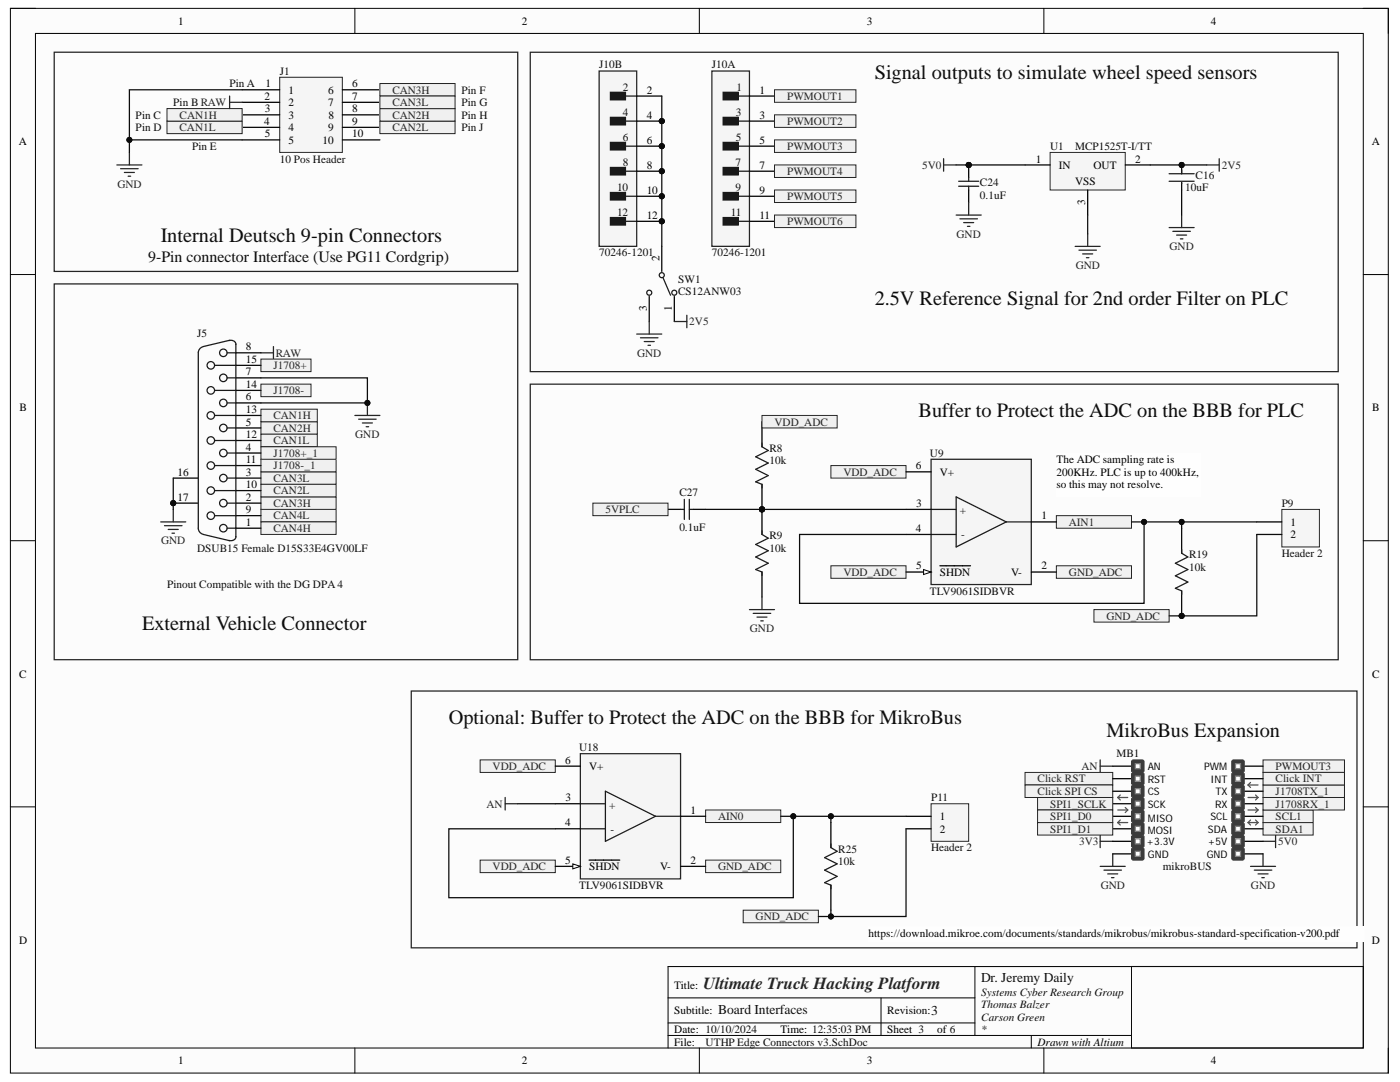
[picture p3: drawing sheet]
<svg xmlns="http://www.w3.org/2000/svg" width="279mm" height="216mm" viewBox="0 0 279 216" stroke-linecap="round" stroke-linejoin="round" font-family="sans-serif">
<defs><g id="words">
<g font-size="4.1" fill="#0e0e0e">
<text x="174.6" y="15.8">Signal outputs to simulate wheel speed sensors</text>
<text x="32.1" y="48.3">Internal Deutsch 9-pin Connectors</text>
<text x="174.6" y="60.8">2.5V Reference Signal for 2nd order Filter on PLC</text>
<text x="183.3" y="83.3">Buffer to Protect the ADC on the BBB for PLC</text>
<text x="28.3" y="125.8">External Vehicle Connector</text>
<text x="89.6" y="144.5">Optional: Buffer to Protect the ADC on the BBB for MikroBus</text>
<text x="220.8" y="147">MikroBus Expansion</text>
</g>
<text font-size="3.4" fill="#262626" x="140.3" y="197.4">Ultimate Truck Hacking Platform</text>
<text font-size="3.2" fill="#0e0e0e" x="29.6" y="52.2">9-Pin connector Interface (Use PG11 Cordgrip)</text>
<g font-size="2.7" fill="#0e0e0e">
<text x="195.8" y="196">Dr. Jeremy Daily</text>
<text x="143.3" y="202.3">Board Interfaces</text>
<text x="185.8" y="202.5">3</text>
</g>
<g font-size="2.2">
<text x="35.6" y="4.9">1</text>
<text x="104.1" y="4.9">2</text>
<text x="173" y="4.9">3</text>
<text x="241.6" y="4.9">4</text>
<text x="53" y="17.4">1</text>
<text x="70.3" y="17.4">6</text>
<text x="52.8" y="19.9">2</text>
<text x="52.9" y="22.4">3</text>
<text x="57.6" y="18.7">1</text>
<text x="57.6" y="21.2">2</text>
<text x="57.6" y="23.7">3</text>
<text x="65.5" y="18.7">6</text>
<text x="65.5" y="21.2">7</text>
<text x="65.6" y="23.7">8</text>
<text x="70.3" y="19.9">7</text>
<text x="70.3" y="22.4">8</text>
<text x="129.1" y="18.7">2</text>
<text x="129.1" y="23.7">4</text>
<text x="151.6" y="18.7">1</text>
<text x="151.6" y="23.7">3</text>
<text x="3.8" y="29">A</text>
<text x="52.7" y="24.9">4</text>
<text x="52.8" y="27.4">5</text>
<text x="57.6" y="26.2">4</text>
<text x="57.6" y="28.7">5</text>
<text x="64.4" y="28.7">10</text>
<text x="65.5" y="26.2">9</text>
<text x="70.3" y="24.9">9</text>
<text x="70.3" y="27.4">10</text>
<text x="129.1" y="28.7">6</text>
<text x="151.6" y="28.7">5</text>
<text x="273.8" y="29">A</text>
<text x="129.1" y="33.7">8</text>
<text x="151.6" y="33.7">7</text>
<text x="206.7" y="32.4">1</text>
<text x="211.3" y="33.7">IN</text>
<text x="218.2" y="33.7">OUT</text>
<text x="226.6" y="32.4">2</text>
<text x="129.1" y="38.7">10</text>
<text x="151.6" y="38.7">9</text>
<text x="214.6" y="36.9">VSS</text>
<text x="216.6" y="40.9" transform="rotate(-90 216.6 40.9)">3</text>
<text x="129.1" y="43.7">12</text>
<text x="151.6" y="43.7">11</text>
<text x="131.6" y="52.1" transform="rotate(-90 131.6 52.1)">2</text>
<text x="129.1" y="62.1" transform="rotate(-90 129.1 62.1)">3</text>
<text x="134.1" y="62" transform="rotate(-90 134.1 62)">1</text>
<text x="49.1" y="69.9">8</text>
<text x="49.1" y="74.9">7</text>
<text x="49.1" y="77.4">14</text>
<text x="49.1" y="72.4">15</text>
<text x="3.9" y="82.1">B</text>
<text x="49.1" y="79.9">6</text>
<text x="49.1" y="82.4">13</text>
<text x="273.9" y="82.1">B</text>
<text x="49.1" y="89.9">4</text>
<text x="49.1" y="84.9">5</text>
<text x="49.1" y="87.4">12</text>
<text x="35.4" y="94.9">16</text>
<text x="49.1" y="94.9">3</text>
<text x="49.1" y="92.4">11</text>
<text x="182.8" y="93.7">6</text>
<text x="187.6" y="94.9">V+</text>
<text x="210.8" y="92.4">The ADC sampling rate is</text>
<text x="210.8" y="94.9">200KHz. PLC is up to 400kHz,</text>
<text x="35.4" y="99.9">17</text>
<text x="49.1" y="99.9">2</text>
<text x="49.1" y="97.4">10</text>
<text x="182.9" y="101.2">3</text>
<text x="210.8" y="97.4">so this may not resolve.</text>
<text x="49.1" y="104.9">1</text>
<text x="49.1" y="102.4">9</text>
<text x="182.8" y="106.2">4</text>
<text x="207.8" y="103.7">1</text>
<text x="257.6" y="104.9">1</text>
<text x="257.6" y="107.4">2</text>
<text x="182.8" y="113.6">5</text>
<text x="207.8" y="113.6">2</text>
<text x="187.6" y="114.9">SHDN</text>
<text x="201.8" y="114.9">V-</text>
<text x="3.8" y="135.2">C</text>
<text x="273.9" y="135.2">C</text>
<text x="112.8" y="152.4">6</text>
<text x="117.6" y="153.6">V+</text>
<text x="112.9" y="159.9">3</text>
<text x="112.8" y="164.9">4</text>
<text x="137.8" y="162.4">1</text>
<text x="187.6" y="163.6">1</text>
<text x="187.6" y="166.1">2</text>
<text x="112.8" y="172.4">5</text>
<text x="117.6" y="173.6">SHDN</text>
<text x="131.8" y="173.6">V-</text>
<text x="137.8" y="172.4">2</text>
<text x="3.8" y="188.3">D</text>
<text x="173.3" y="186.9">https://download.mikroe.com/documents/standards/mikrobus/mikrobus-standard-specification-v200.pdf</text>
<text x="273.8" y="188.3">D</text>
<text x="134.6" y="197.4">Title:</text>
<text x="134.6" y="202.4">Subtitle:</text>
<text x="177.1" y="202.4">Revision:</text>
<text x="134.6" y="206.1">Date: 10/10/2024</text>
<text x="134.6" y="208.6">File:</text>
<text x="155.8" y="206.1">Time: 12:35:03 PM</text>
<text x="177.1" y="206.1">Sheet 3</text>
<text x="187.1" y="206.1">of 6</text>
<text x="207.1" y="208.6">Drawn with Altium</text>
<text x="35.6" y="212.4">1</text>
<text x="104.1" y="212.4">2</text>
<text x="173" y="212.4">3</text>
<text x="241.6" y="212.4">4</text>
</g>
<g font-size="2.2" fill="#0e0e0e">
<text x="45.8" y="17.4">Pin A</text>
<text x="55.8" y="14.9">J1</text>
<text x="119.6" y="13.7">J10B</text>
<text x="142" y="13.7">J10A</text>
<text x="27.1" y="23.7">Pin C</text>
<text x="34.6" y="21.2">Pin B RAW</text>
<text x="92.1" y="18.7">Pin F</text>
<text x="92.1" y="21.2">Pin G</text>
<text x="92.1" y="23.7">Pin H</text>
<text x="124.3" y="18.2">2</text>
<text x="124.3" y="23.2">4</text>
<text x="146.9" y="23.2">3</text>
<text x="147" y="18.2">1</text>
<text x="27.1" y="26.2">Pin D</text>
<text x="38.3" y="29.9">Pin E</text>
<text x="92.1" y="26.2">Pin J</text>
<text x="124.3" y="28.2">6</text>
<text x="146.8" y="28.2">5</text>
<text x="209.6" y="29.9">U1</text>
<text x="214.6" y="29.9">MCP1525T-I/TT</text>
<text x="55.8" y="32.4">10 Pos Header</text>
<text x="124.3" y="33.2">8</text>
<text x="146.8" y="33.2">7</text>
<text x="238.6" y="35.7">C16</text>
<text x="123.1" y="38.2">10</text>
<text x="146.8" y="38.2">9</text>
<text x="195.6" y="37.2">C24</text>
<text x="195.6" y="39.7">0.1uF</text>
<text x="236.5" y="38.2">10uF</text>
<text x="123.1" y="43.2">12</text>
<text x="145.9" y="43.2">11</text>
<text x="119.6" y="51.2">70246-1201</text>
<text x="142" y="51.2">70246-1201</text>
<text x="135.3" y="56.4">SW1</text>
<text x="135.3" y="58.9">CS12ANW03</text>
<text x="39.3" y="67.2">J5</text>
<text x="153.6" y="90.2">R8</text>
<text x="153.6" y="92.7">10k</text>
<text x="185.6" y="91.1">U9</text>
<text x="135.6" y="98.9">C27</text>
<text x="255.8" y="101.2">P9</text>
<text x="135.6" y="105.9">0.1uF</text>
<text x="153.6" y="107.6">R9</text>
<text x="191.6" y="102.6">+</text>
<text x="191.8" y="107.4">-</text>
<text x="39.3" y="110.2">DSUB15 Female D15S33E4GV00LF</text>
<text x="153.6" y="110.2">10k</text>
<text x="237.3" y="111.4">R19</text>
<text x="237.3" y="113.9">10k</text>
<text x="255.8" y="111.1">Header 2</text>
<text x="33.3" y="117.4">Pinout Compatible with the DG DPA 4</text>
<text x="185.6" y="118.6">TLV9061SIDBVR</text>
<text x="115.6" y="149.9">U18</text>
<text x="222.8" y="151.1">MB1</text>
<text x="121.6" y="161.4">+</text>
<text x="185.8" y="159.9">P11</text>
<text x="121.8" y="166.1">-</text>
<text x="167.3" y="170.1">R25</text>
<text x="167.3" y="172.6">10k</text>
<text x="185.8" y="169.9">Header 2</text>
<text x="232.1" y="173.6">mikroBUS</text>
<text x="115.6" y="177.4">TLV9061SIDBVR</text>
<text x="195.8" y="198.6">Systems Cyber Research Group</text>
<text x="195.8" y="201.1">Thomas Balzer</text>
<text x="195.8" y="203.6">Carson Green</text>
<text x="140.8" y="208.6">UTHP Edge Connectors v3.SchDoc</text>
<text x="195.8" y="206.1">*</text>
</g>
<g font-size="2.2" fill="#262626">
<text x="35.8" y="23.7">CAN1H</text>
<text x="78.3" y="23.7">CAN2H</text>
<text x="78.3" y="18.7">CAN3H</text>
<text x="78.3" y="21.2">CAN3L</text>
<text x="157.1" y="19.9">PWMOUT1</text>
<text x="35.8" y="26.2">CAN1L</text>
<text x="78.3" y="26.2">CAN2L</text>
<text x="157.1" y="24.9">PWMOUT2</text>
<text x="157.1" y="29.9">PWMOUT3</text>
<text x="157.1" y="34.9">PWMOUT4</text>
<text x="184" y="33.7">5V0</text>
<text x="243.8" y="33.7">2V5</text>
<text x="23.4" y="37.4">GND</text>
<text x="157.1" y="39.9">PWMOUT5</text>
<text x="157.1" y="44.9">PWMOUT6</text>
<text x="190.9" y="47.4">GND</text>
<text x="214.7" y="53.7">GND</text>
<text x="233.4" y="49.9">GND</text>
<text x="137.6" y="64.9">2V5</text>
<text x="55.1" y="71.2">RAW</text>
<text x="127.2" y="71.2">GND</text>
<text x="54.6" y="73.7">J1708+</text>
<text x="54.6" y="83.7">CAN1H</text>
<text x="54.6" y="78.7">J1708-</text>
<text x="54.6" y="86.1">CAN2H</text>
<text x="54.6" y="88.6">CAN1L</text>
<text x="70.9" y="87.4">GND</text>
<text x="154.6" y="84.9">VDD_ADC</text>
<text x="54.6" y="93.7">J1708-_1</text>
<text x="54.6" y="91.1">J1708+_1</text>
<text x="168.3" y="94.9">VDD_ADC</text>
<text x="54.6" y="96.2">CAN3L</text>
<text x="54.6" y="101.2">CAN3H</text>
<text x="54.6" y="98.7">CAN2L</text>
<text x="54.6" y="103.7">CAN4L</text>
<text x="54.6" y="106.2">CAN4H</text>
<text x="120.8" y="102.4">5VPLC</text>
<text x="213.3" y="104.9">AIN1</text>
<text x="32.1" y="108.6">GND</text>
<text x="168.3" y="114.9">VDD_ADC</text>
<text x="213.3" y="114.9">GND_ADC</text>
<text x="220.8" y="123.7">GND_ADC</text>
<text x="149.7" y="126.2">GND</text>
<text x="98.3" y="153.6">VDD_ADC</text>
<text x="215.8" y="153.6">AN</text>
<text x="254.6" y="153.6">PWMOUT3</text>
<text x="97.1" y="161.1">AN</text>
<text x="207.1" y="156.1">Click RST</text>
<text x="207.1" y="158.6">Click SPI CS</text>
<text x="209.6" y="161.1">SPI1_SCLK</text>
<text x="254.6" y="158.6">J1708TX_1</text>
<text x="254.6" y="161.1">J1708RX_1</text>
<text x="254.6" y="156.1">Click INT</text>
<text x="143.3" y="163.6">AIN0</text>
<text x="209.6" y="166.1">SPI1_D1</text>
<text x="209.6" y="163.6">SPI1_D0</text>
<text x="254.6" y="166.1">SDA1</text>
<text x="254.6" y="163.6">SCL1</text>
<text x="98.3" y="173.6">VDD_ADC</text>
<text x="143.3" y="173.6">GND_ADC</text>
<text x="215.4" y="168.6">3V3</text>
<text x="255.1" y="168.6">5V0</text>
<text x="219.7" y="177.4">GND</text>
<text x="249.7" y="177.4">GND</text>
<text x="150.8" y="183.6">GND_ADC</text>
</g>
<g font-size="2.1">
<text x="229.1" y="153.7">AN</text>
<text x="240.3" y="153.7">PWM</text>
<text x="229.1" y="156.2">RST</text>
<text x="229.1" y="158.7">CS</text>
<text x="229.1" y="161.2">SCK</text>
<text x="241.6" y="156.2">INT</text>
<text x="242.5" y="161.2">RX</text>
<text x="242.6" y="158.7">TX</text>
<text x="229.1" y="166.5">MOSI</text>
<text x="229.1" y="164">MISO</text>
<text x="241.1" y="166.2">SDA</text>
<text x="241.6" y="163.7">SCL</text>
<text x="228.8" y="168.7">+3.3V</text>
<text x="229.1" y="171.2">GND</text>
<text x="240.8" y="171.2">GND</text>
<text x="241.1" y="168.7">+5V</text>
</g>
</g></defs>
<path d="M2.1 1.7h275v212.4h-275z" fill-rule="evenodd" fill="#fcfcfc"/>
<path d="M2.1 1.7h275v212.4h-275z" fill="none" stroke="#000" stroke-width=".2"/>
<path d="M7.1 6.7h265v202.4h-265z" fill-rule="evenodd" fill="#fcfcfc"/>
<g fill="none" stroke="#000" stroke-width=".2">
<path d="M2.1 1.7h5M7.1 6.7h265v202.4h-265zM70.8 1.7v5M139.6 1.7v5M208.3 1.7v5M272.1 1.7h5v5M2.1 54.8h5M272.1 54.8h5M2.1 107.9h5M272.1 107.9h5M2.1 161h5M272.1 161h5"/>
<path d="M133.3 199.1h61.3M175.8 199.1v7.5M194.6 192.9v13.7M225.8 192.8h46.3v16.3h-46.3zM272.1 192.9h-138.8v16.2M70.8 209.1v5M133.3 206.6h92.5M133.3 204.1h61.3M139.6 209.1v5M205.8 206.6v2.5M208.3 209.1v5M277.1 209.1v5"/>
</g>
<path d="M10.8 10.4h92.5v43.8h-92.5z" fill="none" stroke="#262626" stroke-width=".25"/>
<path d="M55.8 15.4h12.5v15h-12.5z" fill-rule="evenodd" fill="#f5f5f5"/>
<path d="M55.8 15.4h12.5v15h-12.5z" fill="none" stroke="#262626" stroke-width=".2"/>
<path d="M48.3 17.9h7.5M68.3 17.9h7.5M48.3 20.4h7.5M48.3 22.9h7.5M48.3 25.4h7.5M48.3 27.9h7.5M68.3 20.4h7.5M68.3 22.9h7.5M68.3 25.4h7.5M68.3 27.9h7.5" fill="none" stroke="#000" stroke-width=".25"/>
<path d="M23.3 32.9h5M24.1 33.7h3.5M24.8 34.4h2M25.6 35.2h.5M25.8 30.4v2.5" fill="none" stroke="#262626" stroke-width=".25"/>
<path d="M33.3 24.2h15v2.5h-15z" fill-rule="evenodd" fill="#f0f0f0"/>
<path d="M33.3 24.2h15v2.5h-15z" fill="none" stroke="#262626" stroke-width=".2"/>
<path d="M33.3 21.7h15v2.5h-15z" fill-rule="evenodd" fill="#f0f0f0"/>
<path d="M33.3 21.7h15v2.5h-15z" fill="none" stroke="#262626" stroke-width=".2"/>
<g fill="none" stroke="#262626" stroke-width=".25">
<path d="M45.8 19.2v2.5M45.8 20.4h2.5M219.6 151.6v2.5M219.6 152.9h2.5M219.6 172.9h5M219.6 166.6v2.5M219.6 167.9h2.5M220.3 173.6h3.5M221.1 174.4h2M221.8 175.1h.5M222.1 170.4v2.5M249.6 172.9h5"/>
<path d="M250.3 173.6h3.5M251.1 174.4h2M251.8 175.1h.5M252.1 170.4v2.5M252.1 167.9h2.5M254.6 166.6v2.5"/>
</g>
<path d="M252.1 164.1h10v2.5h-10z" fill-rule="evenodd" fill="#f0f0f0"/>
<path d="M252.1 164.1h10v2.5h-10z" fill="none" stroke="#262626" stroke-width=".2"/>
<path d="M252.1 161.6h10v2.5h-10z" fill-rule="evenodd" fill="#f0f0f0"/>
<path d="M252.1 161.6h10v2.5h-10z" fill="none" stroke="#262626" stroke-width=".2"/>
<path d="M252.1 151.6h16.2v2.5h-16.2z" fill-rule="evenodd" fill="#f0f0f0"/>
<path d="M252.1 151.6h16.2v2.5h-16.2z" fill="none" stroke="#262626" stroke-width=".2"/>
<path d="M252.1 156.6h16.2v2.5h-16.2z" fill-rule="evenodd" fill="#f0f0f0"/>
<path d="M252.1 156.6h16.2v2.5h-16.2z" fill="none" stroke="#262626" stroke-width=".2"/>
<path d="M252.1 159.1h16.2v2.5h-16.2z" fill-rule="evenodd" fill="#f0f0f0"/>
<path d="M252.1 159.1h16.2v2.5h-16.2z" fill="none" stroke="#262626" stroke-width=".2"/>
<path d="M252.1 154.1h16.2v2.5h-16.2z" fill-rule="evenodd" fill="#f0f0f0"/>
<path d="M252.1 154.1h16.2v2.5h-16.2z" fill="none" stroke="#262626" stroke-width=".2"/>
<path d="M204.6 154.1h17.5v2.5h-17.5z" fill-rule="evenodd" fill="#f0f0f0"/>
<path d="M204.6 154.1h17.5v2.5h-17.5z" fill="none" stroke="#262626" stroke-width=".2"/>
<path d="M204.6 156.6h17.5v2.5h-17.5z" fill-rule="evenodd" fill="#f0f0f0"/>
<path d="M204.6 156.6h17.5v2.5h-17.5z" fill="none" stroke="#262626" stroke-width=".2"/>
<path d="M82.1 137.9h188.7v51.2h-188.7z" fill="none" stroke="#262626" stroke-width=".25"/>
<path d="M173.3 184.9h98.9v3h-98.9z" fill-rule="evenodd" fill="#fefefe"/>
<path d="M173.3 184.9h98.9v3h-98.9z" fill="none" stroke="#fefefe" stroke-width=".2"/>
<g fill="none" stroke="#000" stroke-width=".25">
<path d="M222.1 152.9h3.7M222.1 155.4h3.7M222.1 157.9h3.7M248.3 152.9h3.8M248.3 155.4h3.8M248.3 157.9h3.8M222.1 160.4h3.7M222.1 162.9h3.7M222.1 165.4h3.7M222.1 167.9h3.7M222.1 170.4h3.7M248.3 160.4h3.8"/>
<path d="M248.3 162.9h3.8M248.3 165.4h3.8M248.3 167.9h3.8M248.3 170.4h3.8"/>
</g>
<path d="M225.8 151.9l.3-.3h2l.2 .3v2l-.2 .2h-2l-.3-.2z" fill-rule="evenodd" fill="#3e3e3e"/>
<path d="M225.8 151.9l.3-.3h2l.2 .3v2l-.2 .2h-2l-.3-.2z" fill="none" stroke="#3e3e3e" stroke-width=".2"/>
<path d="M225.8 154.4l.3-.3h2l.2 .3v2l-.2 .2h-2l-.3-.2z" fill-rule="evenodd" fill="#3e3e3e"/>
<path d="M225.8 154.4l.3-.3h2l.2 .3v2l-.2 .2h-2l-.3-.2z" fill="none" stroke="#3e3e3e" stroke-width=".2"/>
<path d="M226.6 152.4h1v1h-1z" fill-rule="evenodd" fill="#fefefe"/>
<path d="M226.6 152.4h1v1h-1z" fill="none" stroke="#808080" stroke-width=".25"/>
<path d="M226.6 154.9h1v1h-1z" fill-rule="evenodd" fill="#fefefe"/>
<path d="M226.6 154.9h1v1h-1z" fill="none" stroke="#808080" stroke-width=".25"/>
<path d="M225.8 156.9l.3-.3h2l.2 .3v2l-.2 .2h-2l-.3-.2z" fill-rule="evenodd" fill="#3e3e3e"/>
<path d="M225.8 156.9l.3-.3h2l.2 .3v2l-.2 .2h-2l-.3-.2z" fill="none" stroke="#3e3e3e" stroke-width=".2"/>
<path d="M225.8 159.4l.3-.3h2l.2 .3v2l-.2 .2h-2l-.3-.2z" fill-rule="evenodd" fill="#3e3e3e"/>
<path d="M225.8 159.4l.3-.3h2l.2 .3v2l-.2 .2h-2l-.3-.2z" fill="none" stroke="#3e3e3e" stroke-width=".2"/>
<path d="M226.6 157.4h1v1h-1z" fill-rule="evenodd" fill="#fefefe"/>
<path d="M226.6 157.4h1v1h-1z" fill="none" stroke="#808080" stroke-width=".25"/>
<path d="M226.6 159.9h1v1h-1z" fill-rule="evenodd" fill="#fefefe"/>
<path d="M226.6 159.9h1v1h-1z" fill="none" stroke="#808080" stroke-width=".25"/>
<path d="M225.8 161.9l.3-.3h2l.2 .3v2l-.2 .2h-2l-.3-.2z" fill-rule="evenodd" fill="#3e3e3e"/>
<path d="M225.8 161.9l.3-.3h2l.2 .3v2l-.2 .2h-2l-.3-.2z" fill="none" stroke="#3e3e3e" stroke-width=".2"/>
<path d="M225.8 164.4l.3-.3h2l.2 .3v2l-.2 .2h-2l-.3-.2z" fill-rule="evenodd" fill="#3e3e3e"/>
<path d="M225.8 164.4l.3-.3h2l.2 .3v2l-.2 .2h-2l-.3-.2z" fill="none" stroke="#3e3e3e" stroke-width=".2"/>
<path d="M226.6 162.4h1v1h-1z" fill-rule="evenodd" fill="#fefefe"/>
<path d="M226.6 162.4h1v1h-1z" fill="none" stroke="#808080" stroke-width=".25"/>
<path d="M226.6 164.9h1v1h-1z" fill-rule="evenodd" fill="#fefefe"/>
<path d="M226.6 164.9h1v1h-1z" fill="none" stroke="#808080" stroke-width=".25"/>
<path d="M225.8 166.9l.3-.3h2l.2 .3v2l-.2 .2h-2l-.3-.2z" fill-rule="evenodd" fill="#3e3e3e"/>
<path d="M225.8 166.9l.3-.3h2l.2 .3v2l-.2 .2h-2l-.3-.2z" fill="none" stroke="#3e3e3e" stroke-width=".2"/>
<path d="M225.8 169.4l.3-.3h2l.2 .3v2l-.2 .2h-2l-.3-.2z" fill-rule="evenodd" fill="#3e3e3e"/>
<path d="M225.8 169.4l.3-.3h2l.2 .3v2l-.2 .2h-2l-.3-.2z" fill="none" stroke="#3e3e3e" stroke-width=".2"/>
<path d="M226.6 167.4h1v1h-1z" fill-rule="evenodd" fill="#fefefe"/>
<path d="M226.6 167.4h1v1h-1z" fill="none" stroke="#808080" stroke-width=".25"/>
<path d="M226.6 169.9h1v1h-1z" fill-rule="evenodd" fill="#fefefe"/>
<path d="M226.6 169.9h1v1h-1z" fill="none" stroke="#808080" stroke-width=".25"/>
<path d="M245.8 151.9l.3-.3h2l.2 .3v2l-.2 .2h-2l-.3-.2z" fill-rule="evenodd" fill="#3e3e3e"/>
<path d="M245.8 151.9l.3-.3h2l.2 .3v2l-.2 .2h-2l-.3-.2z" fill="none" stroke="#3e3e3e" stroke-width=".2"/>
<path d="M245.8 154.4l.3-.3h2l.2 .3v2l-.2 .2h-2l-.3-.2z" fill-rule="evenodd" fill="#3e3e3e"/>
<path d="M245.8 154.4l.3-.3h2l.2 .3v2l-.2 .2h-2l-.3-.2z" fill="none" stroke="#3e3e3e" stroke-width=".2"/>
<path d="M246.6 152.4h1v1h-1z" fill-rule="evenodd" fill="#fefefe"/>
<path d="M246.6 152.4h1v1h-1z" fill="none" stroke="#808080" stroke-width=".25"/>
<path d="M246.6 154.9h1v1h-1z" fill-rule="evenodd" fill="#fefefe"/>
<path d="M246.6 154.9h1v1h-1z" fill="none" stroke="#808080" stroke-width=".25"/>
<path d="M245.8 156.9l.3-.3h2l.2 .3v2l-.2 .2h-2l-.3-.2z" fill-rule="evenodd" fill="#3e3e3e"/>
<path d="M245.8 156.9l.3-.3h2l.2 .3v2l-.2 .2h-2l-.3-.2z" fill="none" stroke="#3e3e3e" stroke-width=".2"/>
<path d="M245.8 159.4l.3-.3h2l.2 .3v2l-.2 .2h-2l-.3-.2z" fill-rule="evenodd" fill="#3e3e3e"/>
<path d="M245.8 159.4l.3-.3h2l.2 .3v2l-.2 .2h-2l-.3-.2z" fill="none" stroke="#3e3e3e" stroke-width=".2"/>
<path d="M246.6 157.4h1v1h-1z" fill-rule="evenodd" fill="#fefefe"/>
<path d="M246.6 157.4h1v1h-1z" fill="none" stroke="#808080" stroke-width=".25"/>
<path d="M246.6 159.9h1v1h-1z" fill-rule="evenodd" fill="#fefefe"/>
<path d="M246.6 159.9h1v1h-1z" fill="none" stroke="#808080" stroke-width=".25"/>
<path d="M245.8 161.9l.3-.3h2l.2 .3v2l-.2 .2h-2l-.3-.2z" fill-rule="evenodd" fill="#3e3e3e"/>
<path d="M245.8 161.9l.3-.3h2l.2 .3v2l-.2 .2h-2l-.3-.2z" fill="none" stroke="#3e3e3e" stroke-width=".2"/>
<path d="M245.8 164.4l.3-.3h2l.2 .3v2l-.2 .2h-2l-.3-.2z" fill-rule="evenodd" fill="#3e3e3e"/>
<path d="M245.8 164.4l.3-.3h2l.2 .3v2l-.2 .2h-2l-.3-.2z" fill="none" stroke="#3e3e3e" stroke-width=".2"/>
<path d="M246.6 162.4h1v1h-1z" fill-rule="evenodd" fill="#fefefe"/>
<path d="M246.6 162.4h1v1h-1z" fill="none" stroke="#808080" stroke-width=".25"/>
<path d="M246.6 164.9h1v1h-1z" fill-rule="evenodd" fill="#fefefe"/>
<path d="M246.6 164.9h1v1h-1z" fill="none" stroke="#808080" stroke-width=".25"/>
<path d="M245.8 166.9l.3-.3h2l.2 .3v2l-.2 .2h-2l-.3-.2z" fill-rule="evenodd" fill="#3e3e3e"/>
<path d="M245.8 166.9l.3-.3h2l.2 .3v2l-.2 .2h-2l-.3-.2z" fill="none" stroke="#3e3e3e" stroke-width=".2"/>
<path d="M245.8 169.4l.3-.3h2l.2 .3v2l-.2 .2h-2l-.3-.2z" fill-rule="evenodd" fill="#3e3e3e"/>
<path d="M245.8 169.4l.3-.3h2l.2 .3v2l-.2 .2h-2l-.3-.2z" fill="none" stroke="#3e3e3e" stroke-width=".2"/>
<path d="M246.6 167.4h1v1h-1z" fill-rule="evenodd" fill="#fefefe"/>
<path d="M246.6 167.4h1v1h-1z" fill="none" stroke="#808080" stroke-width=".25"/>
<path d="M246.6 169.9h1v1h-1z" fill-rule="evenodd" fill="#fefefe"/>
<path d="M246.6 169.9h1v1h-1z" fill="none" stroke="#808080" stroke-width=".25"/>
<g fill="none" stroke="#535353" stroke-width=".25">
<path d="M223.1 159.1h2M223.1 159.1l.5 .5M223.6 158.6l-.5 .5M249.1 156.6h2M249.1 156.6l.5 .5M249.1 159.1h2M249.6 156.1l-.5 .5M250.6 158.6l.5 .5M251.1 159.1l-.5 .5M223.1 164.1h2M223.1 164.1l.5 .5M223.1 161.6h2"/>
<path d="M223.6 163.6l-.5 .5M224.6 161.1l.5 .5M225.1 161.6l-.5 .5M249.1 164.1h2M249.1 161.6h2M249.1 164.1l.5 .5M249.6 163.6l-.5 .5M250.6 161.1l.5 .5M250.6 163.6l.5 .5M251.1 161.6l-.5 .5M251.1 164.1l-.5 .5"/>
</g>
<path d="M75.8 24.2h15v2.5h-15z" fill-rule="evenodd" fill="#f0f0f0"/>
<path d="M75.8 24.2h15v2.5h-15z" fill="none" stroke="#262626" stroke-width=".2"/>
<path d="M75.8 21.7h15v2.5h-15z" fill-rule="evenodd" fill="#f0f0f0"/>
<path d="M75.8 21.7h15v2.5h-15z" fill="none" stroke="#262626" stroke-width=".2"/>
<path d="M75.8 16.7h15v2.5h-15z" fill-rule="evenodd" fill="#f0f0f0"/>
<path d="M75.8 16.7h15v2.5h-15z" fill="none" stroke="#262626" stroke-width=".2"/>
<path d="M75.8 19.2h15v2.5h-15z" fill-rule="evenodd" fill="#f0f0f0"/>
<path d="M75.8 19.2h15v2.5h-15z" fill="none" stroke="#262626" stroke-width=".2"/>
<circle cx="132.1" cy="24.2" r=".5" fill="#0e0e0e"/>
<circle cx="132.1" cy="24.2" r=".5" fill="none" stroke="#0e0e0e" stroke-width=".2"/>
<circle cx="132.1" cy="29.2" r=".5" fill="#0e0e0e"/>
<circle cx="132.1" cy="29.2" r=".5" fill="none" stroke="#0e0e0e" stroke-width=".2"/>
<circle cx="132.1" cy="34.2" r=".5" fill="#0e0e0e"/>
<circle cx="132.1" cy="34.2" r=".5" fill="none" stroke="#0e0e0e" stroke-width=".2"/>
<circle cx="132.1" cy="39.2" r=".5" fill="#0e0e0e"/>
<circle cx="132.1" cy="39.2" r=".5" fill="none" stroke="#0e0e0e" stroke-width=".2"/>
<circle cx="132.1" cy="44.2" r=".5" fill="#0e0e0e"/>
<circle cx="132.1" cy="44.2" r=".5" fill="none" stroke="#0e0e0e" stroke-width=".2"/>
<path d="M119.6 14.2h7.5v35h-7.5z" fill-rule="evenodd" fill="#f5f5f5"/>
<path d="M119.6 14.2h7.5v35h-7.5z" fill="none" stroke="#262626" stroke-width=".25"/>
<path d="M121.8 18.4h3v1.5h-3z" fill-rule="evenodd" fill="#1c1c1c"/>
<path d="M121.8 18.4h3v1.5h-3zM124.1 19.2h3" fill="none" stroke="#1c1c1c" stroke-width=".25"/>
<path d="M121.8 23.4h3v1.5h-3z" fill-rule="evenodd" fill="#1c1c1c"/>
<path d="M121.8 23.4h3v1.5h-3zM124.1 24.2h3" fill="none" stroke="#1c1c1c" stroke-width=".25"/>
<path d="M121.8 28.4h3v1.5h-3z" fill-rule="evenodd" fill="#1c1c1c"/>
<path d="M121.8 28.4h3v1.5h-3zM124.1 29.2h3" fill="none" stroke="#1c1c1c" stroke-width=".25"/>
<path d="M121.8 33.4h3v1.5h-3z" fill-rule="evenodd" fill="#1c1c1c"/>
<path d="M121.8 33.4h3v1.5h-3zM124.1 34.2h3" fill="none" stroke="#1c1c1c" stroke-width=".25"/>
<path d="M121.8 38.4h3v1.5h-3z" fill-rule="evenodd" fill="#1c1c1c"/>
<path d="M121.8 38.4h3v1.5h-3zM124.1 39.2h3" fill="none" stroke="#1c1c1c" stroke-width=".25"/>
<path d="M121.8 43.4h3v1.5h-3z" fill-rule="evenodd" fill="#1c1c1c"/>
<path d="M121.8 43.4h3v1.5h-3zM124.1 44.2h3" fill="none" stroke="#1c1c1c" stroke-width=".25"/>
<path d="M127.1 19.2h5M127.1 24.2h5" fill="none" stroke="#000" stroke-width=".25"/>
<circle cx="132.1" cy="24.2" r=".5" fill="#0e0e0e"/>
<circle cx="132.1" cy="24.2" r=".5" fill="none" stroke="#0e0e0e" stroke-width=".2"/>
<path d="M127.1 29.2h5" fill="none" stroke="#000" stroke-width=".25"/>
<circle cx="132.1" cy="29.2" r=".5" fill="#0e0e0e"/>
<circle cx="132.1" cy="29.2" r=".5" fill="none" stroke="#0e0e0e" stroke-width=".2"/>
<path d="M127.1 34.2h5" fill="none" stroke="#000" stroke-width=".25"/>
<circle cx="132.1" cy="34.2" r=".5" fill="#0e0e0e"/>
<circle cx="132.1" cy="34.2" r=".5" fill="none" stroke="#0e0e0e" stroke-width=".2"/>
<path d="M127.1 39.2h5" fill="none" stroke="#000" stroke-width=".25"/>
<circle cx="132.1" cy="39.2" r=".5" fill="#0e0e0e"/>
<circle cx="132.1" cy="39.2" r=".5" fill="none" stroke="#0e0e0e" stroke-width=".2"/>
<path d="M127.1 44.2h5" fill="none" stroke="#000" stroke-width=".25"/>
<circle cx="132.1" cy="44.2" r=".5" fill="#0e0e0e"/>
<circle cx="132.1" cy="44.2" r=".5" fill="none" stroke="#0e0e0e" stroke-width=".2"/>
<path d="M142.1 14.2h7.5v35h-7.5z" fill-rule="evenodd" fill="#f5f5f5"/>
<path d="M142.1 14.2h7.5v35h-7.5z" fill="none" stroke="#262626" stroke-width=".25"/>
<path d="M144.3 18.4h3v1.5h-3z" fill-rule="evenodd" fill="#1c1c1c"/>
<path d="M144.3 18.4h3v1.5h-3zM146.6 19.2h3" fill="none" stroke="#1c1c1c" stroke-width=".25"/>
<path d="M144.3 23.4h3v1.5h-3z" fill-rule="evenodd" fill="#1c1c1c"/>
<path d="M144.3 23.4h3v1.5h-3zM146.6 24.2h3" fill="none" stroke="#1c1c1c" stroke-width=".25"/>
<path d="M144.3 28.4h3v1.5h-3z" fill-rule="evenodd" fill="#1c1c1c"/>
<path d="M144.3 28.4h3v1.5h-3zM146.6 29.2h3" fill="none" stroke="#1c1c1c" stroke-width=".25"/>
<path d="M144.3 33.4h3v1.5h-3z" fill-rule="evenodd" fill="#1c1c1c"/>
<path d="M144.3 33.4h3v1.5h-3zM146.6 34.2h3" fill="none" stroke="#1c1c1c" stroke-width=".25"/>
<path d="M144.3 38.4h3v1.5h-3z" fill-rule="evenodd" fill="#1c1c1c"/>
<path d="M144.3 38.4h3v1.5h-3zM146.6 39.2h3" fill="none" stroke="#1c1c1c" stroke-width=".25"/>
<path d="M144.3 43.4h3v1.5h-3z" fill-rule="evenodd" fill="#1c1c1c"/>
<path d="M144.3 43.4h3v1.5h-3zM146.6 44.2h3" fill="none" stroke="#1c1c1c" stroke-width=".25"/>
<path d="M149.6 19.2h5M149.6 24.2h5M149.6 29.2h5M149.6 34.2h5M149.6 39.2h5M149.6 44.2h5" fill="none" stroke="#000" stroke-width=".25"/>
<path d="M154.6 17.9h16.2v2.5h-16.2z" fill-rule="evenodd" fill="#f0f0f0"/>
<path d="M154.6 17.9h16.2v2.5h-16.2z" fill="none" stroke="#262626" stroke-width=".2"/>
<path d="M154.6 22.9h16.2v2.5h-16.2z" fill-rule="evenodd" fill="#f0f0f0"/>
<path d="M154.6 22.9h16.2v2.5h-16.2z" fill="none" stroke="#262626" stroke-width=".2"/>
<path d="M154.6 27.9h16.2v2.5h-16.2z" fill-rule="evenodd" fill="#f0f0f0"/>
<path d="M154.6 27.9h16.2v2.5h-16.2z" fill="none" stroke="#262626" stroke-width=".2"/>
<path d="M154.6 32.9h16.2v2.5h-16.2z" fill-rule="evenodd" fill="#f0f0f0"/>
<path d="M154.6 32.9h16.2v2.5h-16.2z" fill="none" stroke="#262626" stroke-width=".2"/>
<path d="M154.6 37.9h16.2v2.5h-16.2z" fill-rule="evenodd" fill="#f0f0f0"/>
<path d="M154.6 37.9h16.2v2.5h-16.2z" fill="none" stroke="#262626" stroke-width=".2"/>
<path d="M154.6 42.9h16.2v2.5h-16.2z" fill-rule="evenodd" fill="#f0f0f0"/>
<path d="M154.6 42.9h16.2v2.5h-16.2z" fill="none" stroke="#262626" stroke-width=".2"/>
<g fill="none" stroke="#1c1c1c" stroke-width=".25">
<path d="M132.3 55.4l1.5 3.5"/>
<circle cx="129.6" cy="58.4" r=".5"/>
<circle cx="132.1" cy="54.9" r=".5"/>
<circle cx="134.6" cy="58.4" r=".5"/>
</g>
<path d="M129.6 59.2v5M132.1 49.2v5M134.6 59.2v5" fill="none" stroke="#000" stroke-width=".25"/>
<path d="M127.1 66.7h5M127.8 67.4h3.5M128.6 68.2h2M129.3 68.9h.5M129.6 64.2v2.5M134.6 64.2h2.5M137.1 62.9v2.5" fill="none" stroke="#262626" stroke-width=".25"/>
<path d="M52.1 84.1h11.2v2.5h-11.2z" fill-rule="evenodd" fill="#f0f0f0"/>
<path d="M52.1 84.1h11.2v2.5h-11.2z" fill="none" stroke="#262626" stroke-width=".2"/>
<path d="M52.1 86.6h11.2v2.5h-11.2z" fill-rule="evenodd" fill="#f0f0f0"/>
<path d="M52.1 86.6h11.2v2.5h-11.2z" fill="none" stroke="#262626" stroke-width=".2"/>
<path d="M52.1 81.6h11.2v2.5h-11.2z" fill-rule="evenodd" fill="#f0f0f0"/>
<path d="M52.1 81.6h11.2v2.5h-11.2z" fill="none" stroke="#262626" stroke-width=".2"/>
<path d="M52.1 101.6h15v2.5h-15z" fill-rule="evenodd" fill="#f0f0f0"/>
<path d="M52.1 101.6h15v2.5h-15z" fill="none" stroke="#262626" stroke-width=".2"/>
<path d="M52.1 104.1h15v2.5h-15z" fill-rule="evenodd" fill="#f0f0f0"/>
<path d="M52.1 104.1h15v2.5h-15z" fill="none" stroke="#262626" stroke-width=".2"/>
<path d="M52.1 94.1h15v2.5h-15z" fill-rule="evenodd" fill="#f0f0f0"/>
<path d="M52.1 94.1h15v2.5h-15z" fill="none" stroke="#262626" stroke-width=".2"/>
<path d="M52.1 99.1h15v2.5h-15z" fill-rule="evenodd" fill="#f0f0f0"/>
<path d="M52.1 99.1h15v2.5h-15z" fill="none" stroke="#262626" stroke-width=".2"/>
<path d="M52.1 96.6h15v2.5h-15z" fill-rule="evenodd" fill="#f0f0f0"/>
<path d="M52.1 96.6h15v2.5h-15z" fill="none" stroke="#262626" stroke-width=".2"/>
<path d="M70.8 82.9h5M71.6 83.6h3.5M72.3 84.4h2M73.1 85.1h.5M73.3 80.4v2.5" fill="none" stroke="#262626" stroke-width=".25"/>
<circle cx="73.3" cy="80.4" r=".5" fill="#0e0e0e"/>
<circle cx="73.3" cy="80.4" r=".5" fill="none" stroke="#0e0e0e" stroke-width=".2"/>
<path d="M52.1 70.4h2.5M54.6 69.2v2.5" fill="none" stroke="#262626" stroke-width=".25"/>
<path d="M52.1 71.7h10v2.4h-10z" fill-rule="evenodd" fill="#f0f0f0"/>
<path d="M52.1 71.7h10v2.4h-10z" fill="none" stroke="#262626" stroke-width=".2"/>
<path d="M52.1 76.6h10v2.5h-10z" fill-rule="evenodd" fill="#f0f0f0"/>
<path d="M52.1 76.6h10v2.5h-10z" fill="none" stroke="#262626" stroke-width=".2"/>
<path d="M52.1 91.6h15v2.5h-15z" fill-rule="evenodd" fill="#f0f0f0"/>
<path d="M52.1 91.6h15v2.5h-15z" fill="none" stroke="#262626" stroke-width=".2"/>
<path d="M52.1 89.1h15v2.5h-15z" fill-rule="evenodd" fill="#f0f0f0"/>
<path d="M52.1 89.1h15v2.5h-15z" fill="none" stroke="#262626" stroke-width=".2"/>
<g fill="none" stroke="#262626" stroke-width=".25">
<path d="M188.3 32.9h2.5M188.3 31.7v2.5M240.8 32.9h2.5M243.3 31.7v2.5M214.6 49.2h5M215.3 49.9h3.5M216.1 50.7h2M216.8 51.4h.5M217.1 46.7v2.5M32.1 104.1h5M32.8 104.9h3.5M33.6 105.6h2"/>
<path d="M34.3 106.4h.5M34.6 101.6v2.5"/>
</g>
<circle cx="193.3" cy="32.9" r=".5" fill="#0e0e0e"/>
<circle cx="193.3" cy="32.9" r=".5" fill="none" stroke="#0e0e0e" stroke-width=".2"/>
<path d="M193.3 32.9v2.5" fill="none" stroke="#000" stroke-width=".25"/>
<circle cx="193.3" cy="32.9" r=".5" fill="#0e0e0e"/>
<circle cx="193.3" cy="32.9" r=".5" fill="none" stroke="#0e0e0e" stroke-width=".2"/>
<path d="M193.3 37.9v2.5" fill="none" stroke="#000" stroke-width=".25"/>
<path d="M191.3 37.2h4M191.3 36.2h4M193.3 35.4v.8M193.3 37.2v.7" fill="none" stroke="#1c1c1c" stroke-width=".25"/>
<path d="M190.8 42.9h5M191.6 43.7h3.5M192.3 44.4h2M193.1 45.2h.5M193.3 40.4v2.5" fill="none" stroke="#262626" stroke-width=".25"/>
<circle cx="235.8" cy="32.9" r=".5" fill="#0e0e0e"/>
<circle cx="235.8" cy="32.9" r=".5" fill="none" stroke="#0e0e0e" stroke-width=".2"/>
<path d="M235.8 32.9v1.8" fill="none" stroke="#000" stroke-width=".25"/>
<circle cx="235.8" cy="32.9" r=".5" fill="#0e0e0e"/>
<circle cx="235.8" cy="32.9" r=".5" fill="none" stroke="#0e0e0e" stroke-width=".2"/>
<path d="M235.8 36.4v1.5" fill="none" stroke="#000" stroke-width=".25"/>
<path d="M233.3 34.7h5M233.3 36.2h5M235.8 33.9v.8M235.8 36.4v.3" fill="none" stroke="#1c1c1c" stroke-width=".25"/>
<path d="M233.3 45.4h5M234.1 46.2h3.5M234.8 46.9h2M235.6 47.7h.5M235.8 42.9v2.5" fill="none" stroke="#262626" stroke-width=".25"/>
<path d="M210.8 102.9h15v2.5h-15z" fill-rule="evenodd" fill="#f0f0f0"/>
<path d="M210.8 102.9h15v2.5h-15z" fill="none" stroke="#262626" stroke-width=".2"/>
<path d="M165.8 92.9h15v2.5h-15z" fill-rule="evenodd" fill="#f0f0f0"/>
<path d="M165.8 92.9h15v2.5h-15z" fill="none" stroke="#262626" stroke-width=".2"/>
<path d="M210.8 112.9h15v2.5h-15z" fill-rule="evenodd" fill="#f0f0f0"/>
<path d="M210.8 112.9h15v2.5h-15z" fill="none" stroke="#262626" stroke-width=".2"/>
<path d="M165.8 112.9h15v2.5h-15z" fill-rule="evenodd" fill="#f0f0f0"/>
<path d="M165.8 112.9h15v2.5h-15z" fill="none" stroke="#262626" stroke-width=".2"/>
<path d="M185.8 91.6h20v25h-20z" fill-rule="evenodd" fill="#f5f5f5"/>
<path d="M185.8 91.6h20v25h-20z" fill="none" stroke="#262626" stroke-width=".25"/>
<path d="M190.8 99.2l10 4.9-10 5zM185.8 101.6h5M185.8 106.6h5M200.8 104.1h5" fill="none" stroke="#1c1c1c" stroke-width=".25"/>
<path d="M180.8 114.1h5" fill="none" stroke="#000" stroke-width=".25"/>
<path d="M184.3 113.6l1.5 .5-1.5 .5z" fill="#fbfbfb"/>
<path d="M184.3 113.6l1.5 .5-1.5 .5z" fill="none" stroke="#000" stroke-width=".2"/>
<path d="M180.8 94.2h5M180.8 101.6h5M180.8 106.6h5M187.6 112.9h6.1M205.8 104.1h5M205.8 114.1h5" fill="none" stroke="#000" stroke-width=".25"/>
<path d="M210.8 90.4h28.8v8.8h-28.8z" fill-rule="evenodd" fill="#fefefe"/>
<path d="M210.8 90.4h28.8v8.8h-28.8z" fill="none" stroke="#fefefe" stroke-width=".2"/>
<path d="M133.3 101.6h2.5M138.3 101.6h2.5" fill="none" stroke="#000" stroke-width=".25"/>
<path d="M136.6 99.6v4M137.6 99.6v4M135.8 101.6h.8M137.6 101.6h.7" fill="none" stroke="#1c1c1c" stroke-width=".25"/>
<circle cx="152.1" cy="101.6" r=".5" fill="#0e0e0e"/>
<circle cx="152.1" cy="101.6" r=".5" fill="none" stroke="#0e0e0e" stroke-width=".2"/>
<path d="M152.1 84.1v5M152.1 96.6v5" fill="none" stroke="#000" stroke-width=".25"/>
<circle cx="152.1" cy="101.6" r=".5" fill="#0e0e0e"/>
<circle cx="152.1" cy="101.6" r=".5" fill="none" stroke="#0e0e0e" stroke-width=".2"/>
<path d="M152.1 88.4v.7l1.2 .8-2.5 1.2 2.5 1.3-2.5 1.2 2.5 1.3-2.5 1.2 1.3 .5v.8" fill="none" stroke="#1c1c1c" stroke-width=".25"/>
<circle cx="152.1" cy="101.6" r=".5" fill="#0e0e0e"/>
<circle cx="152.1" cy="101.6" r=".5" fill="none" stroke="#0e0e0e" stroke-width=".2"/>
<path d="M152.1 101.6v5" fill="none" stroke="#000" stroke-width=".25"/>
<circle cx="152.1" cy="101.6" r=".5" fill="#0e0e0e"/>
<circle cx="152.1" cy="101.6" r=".5" fill="none" stroke="#0e0e0e" stroke-width=".2"/>
<path d="M152.1 114.1v5" fill="none" stroke="#000" stroke-width=".25"/>
<path d="M152.1 105.9v.7l1.2 .8-2.5 1.2 2.5 1.3-2.5 1.2 2.5 1.3-2.5 1.2 1.3 .5v.8" fill="none" stroke="#1c1c1c" stroke-width=".25"/>
<path d="M105.8 76.7h161.3v54.9h-161.3zM152.1 119.1v2.5M149.6 121.6h5M150.3 122.4h3.5M151.1 123.1h2M151.8 123.9h.5" fill="none" stroke="#262626" stroke-width=".25"/>
<path d="M209.6 30.4h15v7.5h-15z" fill-rule="evenodd" fill="#f5f5f5"/>
<path d="M209.6 30.4h15v7.5h-15z" fill="none" stroke="#262626" stroke-width=".2"/>
<path d="M204.6 32.9h5M217.1 37.9v5M224.6 32.9h5" fill="none" stroke="#000" stroke-width=".25"/>
<path d="M152.1 82.9h15v2.5h-15z" fill-rule="evenodd" fill="#f0f0f0"/>
<path d="M152.1 82.9h15v2.5h-15z" fill="none" stroke="#262626" stroke-width=".2"/>
<circle cx="235.8" cy="122.9" r=".5" fill="#0e0e0e"/>
<circle cx="235.8" cy="122.9" r=".5" fill="none" stroke="#0e0e0e" stroke-width=".2"/>
<path d="M235.8 105.4v5M235.8 117.9v5" fill="none" stroke="#000" stroke-width=".25"/>
<circle cx="235.8" cy="122.9" r=".5" fill="#0e0e0e"/>
<circle cx="235.8" cy="122.9" r=".5" fill="none" stroke="#0e0e0e" stroke-width=".2"/>
<path d="M235.8 109.6v.8l1.3 .7-2.5 1.3 2.5 1.2-2.5 1.3 2.5 1.2-2.5 1.3 1.2 .5v.7" fill="none" stroke="#1c1c1c" stroke-width=".25"/>
<path d="M218.3 121.6h15v2.5h-15z" fill-rule="evenodd" fill="#f0f0f0"/>
<path d="M218.3 121.6h15v2.5h-15z" fill="none" stroke="#262626" stroke-width=".2"/>
<path d="M140.8 161.6h15v2.5h-15z" fill-rule="evenodd" fill="#f0f0f0"/>
<path d="M140.8 161.6h15v2.5h-15z" fill="none" stroke="#262626" stroke-width=".2"/>
<path d="M95.8 151.6h15v2.5h-15z" fill-rule="evenodd" fill="#f0f0f0"/>
<path d="M95.8 151.6h15v2.5h-15z" fill="none" stroke="#262626" stroke-width=".2"/>
<path d="M140.8 171.6h15v2.5h-15z" fill-rule="evenodd" fill="#f0f0f0"/>
<path d="M140.8 171.6h15v2.5h-15z" fill="none" stroke="#262626" stroke-width=".2"/>
<path d="M95.8 171.6h15v2.5h-15z" fill-rule="evenodd" fill="#f0f0f0"/>
<path d="M95.8 171.6h15v2.5h-15z" fill="none" stroke="#262626" stroke-width=".2"/>
<path d="M115.8 150.4h20v25h-20z" fill-rule="evenodd" fill="#f5f5f5"/>
<path d="M115.8 150.4h20v25h-20z" fill="none" stroke="#262626" stroke-width=".25"/>
<path d="M120.8 157.9l10 5-10 5zM115.8 160.4h5M115.8 165.4h5M130.8 162.9h5" fill="none" stroke="#1c1c1c" stroke-width=".25"/>
<path d="M110.8 172.9h5" fill="none" stroke="#000" stroke-width=".25"/>
<path d="M114.3 172.4l1.5 .5-1.5 .5z" fill="#fbfbfb"/>
<path d="M114.3 172.4l1.5 .5-1.5 .5z" fill="none" stroke="#000" stroke-width=".2"/>
<path d="M110.8 152.9h5M110.8 160.4h5M110.8 165.4h5M117.6 171.6h6.1M135.8 162.9h5M135.8 172.9h5M165.8 164.1v5M165.8 176.6v5" fill="none" stroke="#000" stroke-width=".25"/>
<path d="M165.8 168.4v.7l1.3 .8-2.5 1.2 2.5 1.3-2.5 1.2 2.5 1.3-2.5 1.2 1.2 .5v.8" fill="none" stroke="#1c1c1c" stroke-width=".25"/>
<path d="M148.3 181.6h15v2.5h-15z" fill-rule="evenodd" fill="#f0f0f0"/>
<path d="M148.3 181.6h15v2.5h-15z" fill="none" stroke="#262626" stroke-width=".2"/>
<path d="M100.8 159.1v2.5M100.8 160.4h2.5" fill="none" stroke="#262626" stroke-width=".25"/>
<path d="M255.8 101.6h7.5v7.5h-7.5z" fill-rule="evenodd" fill="#f5f5f5"/>
<path d="M255.8 101.6h7.5v7.5h-7.5z" fill="none" stroke="#262626" stroke-width=".2"/>
<path d="M250.8 104.1h5M250.8 106.6h5" fill="none" stroke="#000" stroke-width=".25"/>
<path d="M185.8 160.4h7.5v7.5h-7.5z" fill-rule="evenodd" fill="#f5f5f5"/>
<path d="M185.8 160.4h7.5v7.5h-7.5z" fill="none" stroke="#262626" stroke-width=".2"/>
<path d="M180.8 162.9h5M180.8 165.4h5" fill="none" stroke="#000" stroke-width=".25"/>
<path d="M207.1 159.1h15v2.5h-15z" fill-rule="evenodd" fill="#f0f0f0"/>
<path d="M207.1 159.1h15v2.5h-15z" fill="none" stroke="#262626" stroke-width=".2"/>
<path d="M207.1 164.1h15v2.5h-15z" fill-rule="evenodd" fill="#f0f0f0"/>
<path d="M207.1 164.1h15v2.5h-15z" fill="none" stroke="#262626" stroke-width=".2"/>
<path d="M207.1 161.6h15v2.5h-15z" fill-rule="evenodd" fill="#f0f0f0"/>
<path d="M207.1 161.6h15v2.5h-15z" fill="none" stroke="#262626" stroke-width=".2"/>
<circle cx="34.6" cy="100.4" r=".5" fill="#0e0e0e"/>
<circle cx="34.6" cy="100.4" r=".5" fill="none" stroke="#0e0e0e" stroke-width=".2"/>
<g fill="none" stroke="#1c1c1c" stroke-width=".25">
<path d="M42.8 77.9h4.3M42.8 72.9h4.3M45.3 70.4h1.8v35h-1.8M45.3 75.4h1.8M42.8 82.9h4.3M42.8 97.9h4.3M42.8 92.9h4.3M42.8 87.9h4.3M45.3 85.4h1.8M45.3 80.4h1.8M45.3 95.4h1.8M45.3 90.4h1.8"/>
<path d="M42.8 102.9h4.3M45.3 100.4h1.8"/>
<circle cx="42.1" cy="77.9" r=".75"/>
<circle cx="42.1" cy="72.9" r=".75"/>
<circle cx="44.6" cy="75.4" r=".75"/>
<circle cx="44.6" cy="70.4" r=".75"/>
<circle cx="42.1" cy="82.9" r=".75"/>
<circle cx="42.1" cy="92.9" r=".75"/>
<circle cx="42.1" cy="87.9" r=".75"/>
<circle cx="42.1" cy="97.9" r=".75"/>
<circle cx="44.6" cy="85.4" r=".75"/>
<circle cx="44.6" cy="80.4" r=".75"/>
<circle cx="44.6" cy="95.4" r=".75"/>
<circle cx="44.6" cy="90.4" r=".75"/>
<circle cx="42.1" cy="102.9" r=".75"/>
<circle cx="44.6" cy="105.4" r=".75"/>
<circle cx="44.6" cy="100.4" r=".75"/>
</g>
<g fill="none" stroke="#000" stroke-width=".25">
<path d="M47.1 75.4h5M47.1 70.4h5M47.1 77.9h5M47.1 72.9h5M47.1 95.4h5M47.1 90.4h5M47.1 97.9h5M47.1 92.9h5M47.1 87.9h5M47.1 85.4h5M47.1 80.4h5M47.1 82.9h5"/>
<path d="M34.6 100.4h5M47.1 105.4h5M47.1 100.4h5M47.1 102.9h5"/>
</g>
<circle cx="34.6" cy="100.4" r=".5" fill="#0e0e0e"/>
<circle cx="34.6" cy="100.4" r=".5" fill="none" stroke="#0e0e0e" stroke-width=".2"/>
<path d="M34.6 95.4h5" fill="none" stroke="#000" stroke-width=".25"/>
<path d="M40.5 69.2a1.25 1.25 0 0 0-.9 1.2v35a1.25 1.25 0 0 0 .9 1.2M45.7 68l.3-.1a.93 .93 0 0 1 1.1 .8M45.8 67.9l-5.2 1.3M47.1 68.7v1.7M40.6 106.6l5.2 1.3M47.1 107.1a.94 .94 0 0 1-1.4 .7M47.1 105.4v1.7" fill="none" stroke="#1c1c1c" stroke-width=".25"/>
<path d="M118.3 100.4h15v2.5h-15z" fill-rule="evenodd" fill="#f0f0f0"/>
<path d="M118.3 100.4h15v2.5h-15z" fill="none" stroke="#262626" stroke-width=".2"/>
<path d="M105.8 10.4h161.3v63.8h-161.3zM10.8 56.7h92.5v74.9h-92.5z" fill="none" stroke="#262626" stroke-width=".25"/>
<path d="M25.8 27.9h22.5" fill="none" stroke="#0e0e0e" stroke-width=".25"/>
<circle cx="25.8" cy="27.9" r=".5" fill="#0e0e0e"/>
<circle cx="25.8" cy="27.9" r=".5" fill="none" stroke="#0e0e0e" stroke-width=".2"/>
<path d="M48.3 17.9h-22.5v12.5" fill="none" stroke="#0e0e0e" stroke-width=".25"/>
<circle cx="25.8" cy="27.9" r=".5" fill="#0e0e0e"/>
<circle cx="25.8" cy="27.9" r=".5" fill="none" stroke="#0e0e0e" stroke-width=".2"/>
<path d="M132.1 19.2v30" fill="none" stroke="#0e0e0e" stroke-width=".25"/>
<circle cx="132.1" cy="44.2" r=".5" fill="#0e0e0e"/>
<circle cx="132.1" cy="44.2" r=".5" fill="none" stroke="#0e0e0e" stroke-width=".2"/>
<circle cx="132.1" cy="39.2" r=".5" fill="#0e0e0e"/>
<circle cx="132.1" cy="39.2" r=".5" fill="none" stroke="#0e0e0e" stroke-width=".2"/>
<circle cx="132.1" cy="34.2" r=".5" fill="#0e0e0e"/>
<circle cx="132.1" cy="34.2" r=".5" fill="none" stroke="#0e0e0e" stroke-width=".2"/>
<circle cx="132.1" cy="29.2" r=".5" fill="#0e0e0e"/>
<circle cx="132.1" cy="29.2" r=".5" fill="none" stroke="#0e0e0e" stroke-width=".2"/>
<circle cx="132.1" cy="24.2" r=".5" fill="#0e0e0e"/>
<circle cx="132.1" cy="24.2" r=".5" fill="none" stroke="#0e0e0e" stroke-width=".2"/>
<path d="M52.1 75.4h21.2v5h-21.2" fill="none" stroke="#0e0e0e" stroke-width=".25"/>
<circle cx="73.3" cy="80.4" r=".5" fill="#0e0e0e"/>
<circle cx="73.3" cy="80.4" r=".5" fill="none" stroke="#0e0e0e" stroke-width=".2"/>
<path d="M190.8 32.9h2.5" fill="none" stroke="#0e0e0e" stroke-width=".25"/>
<circle cx="193.3" cy="32.9" r=".5" fill="#0e0e0e"/>
<circle cx="193.3" cy="32.9" r=".5" fill="none" stroke="#0e0e0e" stroke-width=".2"/>
<path d="M193.3 32.9h11.3" fill="none" stroke="#0e0e0e" stroke-width=".25"/>
<circle cx="193.3" cy="32.9" r=".5" fill="#0e0e0e"/>
<circle cx="193.3" cy="32.9" r=".5" fill="none" stroke="#0e0e0e" stroke-width=".2"/>
<path d="M229.6 32.9h11.2" fill="none" stroke="#0e0e0e" stroke-width=".25"/>
<circle cx="235.8" cy="32.9" r=".5" fill="#0e0e0e"/>
<circle cx="235.8" cy="32.9" r=".5" fill="none" stroke="#0e0e0e" stroke-width=".2"/>
<path d="M235.8 37.9v5M225.8 104.1h2.5v16.3h-68.7v-13.8h21.2" fill="none" stroke="#0e0e0e" stroke-width=".25"/>
<circle cx="228.3" cy="104.1" r=".5" fill="#0e0e0e"/>
<circle cx="228.3" cy="104.1" r=".5" fill="none" stroke="#0e0e0e" stroke-width=".2"/>
<path d="M140.8 101.6h11.3" fill="none" stroke="#0e0e0e" stroke-width=".25"/>
<circle cx="152.1" cy="101.6" r=".5" fill="#0e0e0e"/>
<circle cx="152.1" cy="101.6" r=".5" fill="none" stroke="#0e0e0e" stroke-width=".2"/>
<path d="M152.1 101.6h28.7" fill="none" stroke="#0e0e0e" stroke-width=".25"/>
<circle cx="152.1" cy="101.6" r=".5" fill="#0e0e0e"/>
<circle cx="152.1" cy="101.6" r=".5" fill="none" stroke="#0e0e0e" stroke-width=".2"/>
<path d="M217.1 42.9v3.8M228.3 104.1h7.5v1.3" fill="none" stroke="#0e0e0e" stroke-width=".25"/>
<circle cx="235.8" cy="104.1" r=".5" fill="#0e0e0e"/>
<circle cx="235.8" cy="104.1" r=".5" fill="none" stroke="#0e0e0e" stroke-width=".2"/>
<circle cx="228.3" cy="104.1" r=".5" fill="#0e0e0e"/>
<circle cx="228.3" cy="104.1" r=".5" fill="none" stroke="#0e0e0e" stroke-width=".2"/>
<path d="M155.8 162.9h2.5v16.2h-68.7v-13.7h21.2" fill="none" stroke="#0e0e0e" stroke-width=".25"/>
<circle cx="158.3" cy="162.9" r=".5" fill="#0e0e0e"/>
<circle cx="158.3" cy="162.9" r=".5" fill="none" stroke="#0e0e0e" stroke-width=".2"/>
<path d="M235.8 104.1h15M103.3 160.4h7.5" fill="none" stroke="#0e0e0e" stroke-width=".25"/>
<circle cx="235.8" cy="104.1" r=".5" fill="#0e0e0e"/>
<circle cx="235.8" cy="104.1" r=".5" fill="none" stroke="#0e0e0e" stroke-width=".2"/>
<path d="M250.8 106.6v16.3h-17.5" fill="none" stroke="#0e0e0e" stroke-width=".25"/>
<circle cx="235.8" cy="122.9" r=".5" fill="#0e0e0e"/>
<circle cx="235.8" cy="122.9" r=".5" fill="none" stroke="#0e0e0e" stroke-width=".2"/>
<path d="M158.3 162.9h22.5" fill="none" stroke="#0e0e0e" stroke-width=".25"/>
<circle cx="158.3" cy="162.9" r=".5" fill="#0e0e0e"/>
<circle cx="158.3" cy="162.9" r=".5" fill="none" stroke="#0e0e0e" stroke-width=".2"/>
<circle cx="165.8" cy="162.9" r=".5" fill="#0e0e0e"/>
<circle cx="165.8" cy="162.9" r=".5" fill="none" stroke="#0e0e0e" stroke-width=".2"/>
<path d="M165.8 162.9v1.2" fill="none" stroke="#0e0e0e" stroke-width=".25"/>
<circle cx="165.8" cy="162.9" r=".5" fill="#0e0e0e"/>
<circle cx="165.8" cy="162.9" r=".5" fill="none" stroke="#0e0e0e" stroke-width=".2"/>
<path d="M180.8 165.4v17.5h-17.5" fill="none" stroke="#0e0e0e" stroke-width=".25"/>
<circle cx="165.8" cy="182.9" r=".5" fill="#0e0e0e"/>
<circle cx="165.8" cy="182.9" r=".5" fill="none" stroke="#0e0e0e" stroke-width=".2"/>
<path d="M165.8 181.6v1.3" fill="none" stroke="#0e0e0e" stroke-width=".25"/>
<circle cx="165.8" cy="182.9" r=".5" fill="#0e0e0e"/>
<circle cx="165.8" cy="182.9" r=".5" fill="none" stroke="#0e0e0e" stroke-width=".2"/>
<path d="M34.6 95.4v6.2" fill="none" stroke="#0e0e0e" stroke-width=".25"/>
<circle cx="34.6" cy="100.4" r=".5" fill="#0e0e0e"/>
<circle cx="34.6" cy="100.4" r=".5" fill="none" stroke="#0e0e0e" stroke-width=".2"/>
<use href="#words"/>
</svg>
